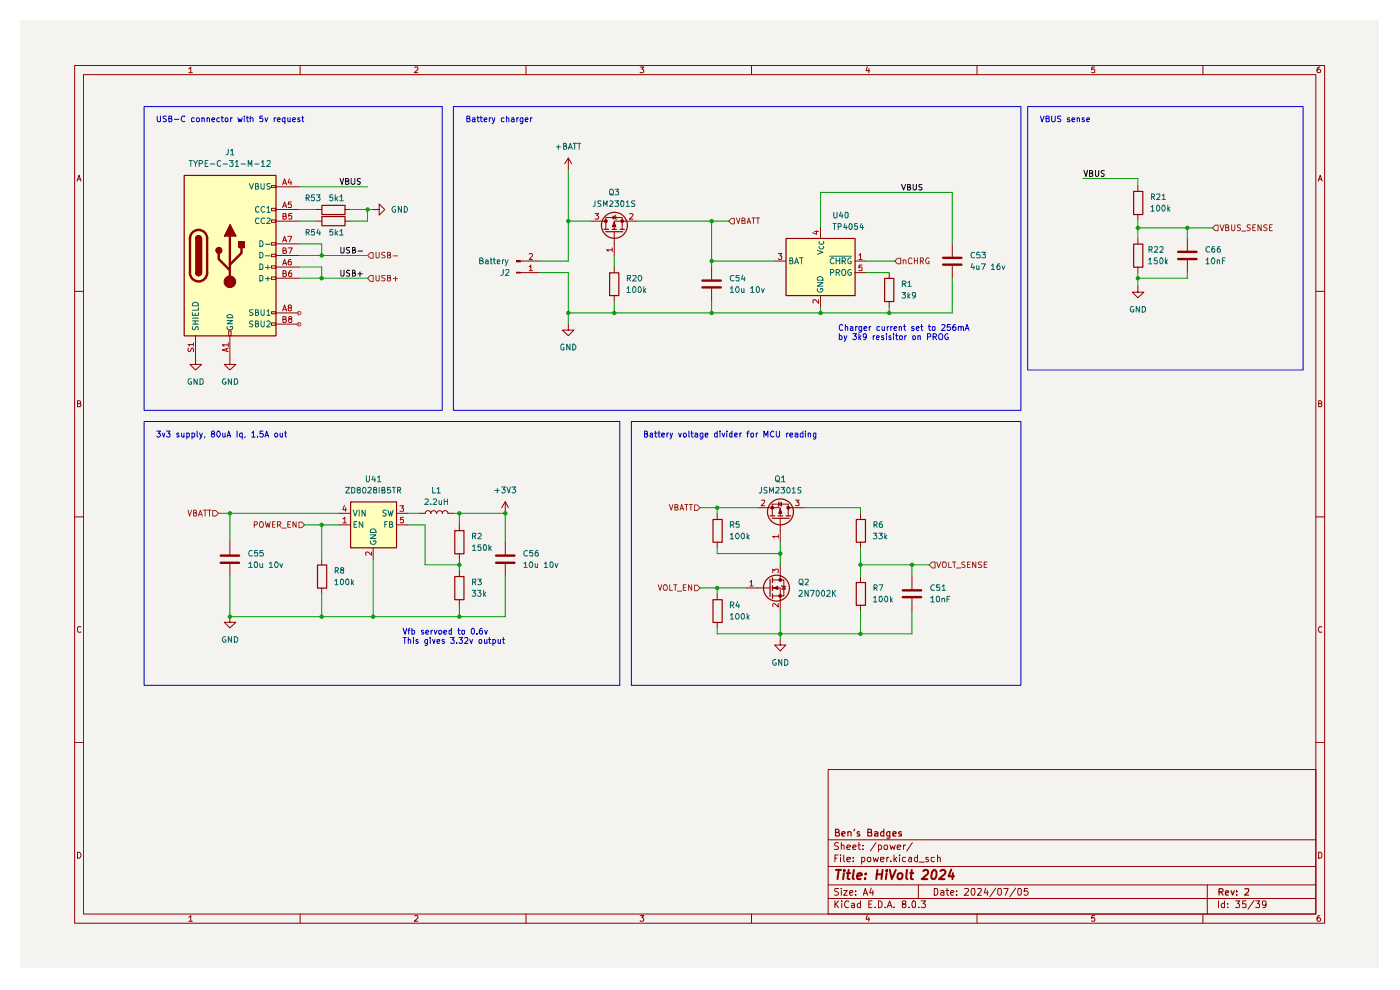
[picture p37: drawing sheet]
<svg xmlns="http://www.w3.org/2000/svg" width="297mm" height="210mm" viewBox="0 0 297 210" stroke-linecap="round" stroke-linejoin="round" font-family="sans-serif">
<path d="M4.3 4.3h288.2v201.1h-288.2z" fill="#f5f3ef"/>
<g fill="none" stroke="#910000" stroke-width=".21">
<path d="M15.8 13.9h265.2v181.9h-265.2zM17.7 15.8h261.4v178.1h-261.4zM40 14.6l.5-.4v1.2M40 15.4h.8M63.7 13.9v1.9M88 14.3l.6-.1v.5l-.7 .7h.7M111.6 13.9v1.9M135.8 14.2h.8l-.5 .4 .5 .3-.1 .4h-.7M159.4 13.9v1.9M184 14.1l-.3 .9h.8M184.3 14.6v.8M207.3 13.9v1.9"/>
<path d="M232.2 14.2h-.6v.6l.1-.2h.4l.1 .2v.5h-.6M255.2 13.9v1.9M280 14.2a.55 .55 0 0 0-.6 .5l.2 .7h.4l.2-.2v-.3l-.3-.3h-.2l-.3 .3M16.3 38.4l.5-1.2 .4 1.2M16.5 38h.6M279.7 38.4l.4-1.2 .4 1.2M279.7 38h.6M15.8 61.8h1.9M279.1 61.8h1.9M16.4 85.6h.6v-.5l-.6-.1v1.3h.5l.3-.4-.3-.3M279.7 85.6h.5l.2-.3-.2-.3h-.5v1.3h.5l.2-.1v-.4l-.2-.2M15.8 109.6h1.9"/>
<path d="M279.1 109.6h1.9M17.2 133l-.6-.1-.2 .3v.7l.2 .2 .6-.1M280.4 133l-.5-.1-.2 .5 .2 .7 .5-.1M15.8 157.5h1.9M279.1 157.5h1.9M175.7 163.2h103.4v30.7h-103.4zM175.7 178.1h103.4M177.9 178.8l-.6-.1-.3 .4 .1 .2a.56 .56 0 0 1 .6 .3 .56 .56 0 0 1 0 .6h-.7M178.5 179.4l.1-.2 .5 .2v.8M178.5 178.7v1.5M179.7 179.7l.7-.1-.1-.3-.4-.1-.2 .2v.8h.6M180.9 179.7l.7-.1-.2-.4h-.3l-.2 .2v.6l.1 .2h.5"/>
<path d="M182 179.2h.5M182.2 178.7v1.3l.1 .2h.2M183.1 179.3v.1M185.8 178.7l-1.1 1.8M186.4 179.3l.4-.1 .2 .3-.1 .7h-.5M186.4 179.2v1.5M187.5 179.5a.45 .45 0 0 1 .7-.2v.9l-.6-.1zM188.8 179.2l.3 1 .2-.7 .4 .7 .2-1M190.3 179.7l.8-.1-.1-.3-.4-.1-.3 .2 .1 .8h.6M191.7 179.2v1M192.1 179.2l-.4 .3M193.5 178.7l-1.1 1.8"/>
<path d="M16.4 180.8a.65 .65 0 0 1 .8 .6 .65 .65 0 0 1-.8 .6zM40 194.6l.5-.4v1.2M40 195.4h.8M63.7 193.9v1.9M88 194.3l.6-.1v.5l-.7 .7h.7M111.6 193.9v1.9M135.8 194.2h.8l-.5 .5 .5 .2-.1 .4h-.7M159.4 193.9v1.9M175.7 190.6h103.4M175.7 187.7h103.4M175.7 183.8h103.4M177.1 191.1v1.4"/>
<path d="M177.1 182h.4M177.3 191.8l.6 .7M177.8 181.4h-.7v1.4M177.9 188.5l-.8 .1v.4l.6 .2 .2 .4-.4 .3-.5-.1M177.9 191.1l-.8 .8M178.3 181.4v.1M178.3 181.9v.9M178.5 188.5v.1M178.5 188.9v1M178.6 191.1v.2M178.6 191.6v.9M179 188.9h.7l-.7 1h.7"/>
<path d="M179 181.4v1.1l.2 .3M179.7 182.3l.7-.1-.1-.3h-.6v.1v.7h.6M180 191.3v-.1a.7 .7 0 0 0-.9 .5 .7 .7 0 0 0 .6 .8l.3-.1M180.3 189.4l.6-.2-.1-.3-.5 .1v.7l.1 .2 .4-.1M180.7 191.7l.4-.1 .2 .2v.7M181 182.6v.2M181 181.9v.1M181.3 191.9l-.7 .3 .2 .3 .5-.1M181.5 189.7v.2M181.5 189v.1M182.5 191.7a.45 .45 0 0 0-.6 .2l.1 .5h.5M182.5 191.1v1.4"/>
<path d="M182.8 182.7l.4 .1 .3-.3-.2-.6h-.5v1.4M183.1 180.1v.1M183.1 189.9l.5-1.4 .5 1.4M183.2 189.5h.8M184 194.1l-.3 .9h.8M184.1 182l.6-.1v.8a.45 .45 0 0 1-.7-.2zM184.3 194.6v.8M184.3 191.8h.5M184.8 188.4l-.3 1h.8M185 191.1h-.7v1.4h.7M185.2 188.9v1M185.3 181.9l.2 .9 .3-.7 .3 .7 .3-.9"/>
<path d="M185.7 192.4v.1M186.4 191.1h.3l.4 .3v.8l-.4 .3h-.3zM186.8 182.3l.7-.1v-.3h-.6l-.1 .1 .1 .7h.6M187.8 192.4v.1M188.1 181.9v.9M188.2 192.5l.5-1.4 .5 1.4M188.4 192.1h.7M188.6 181.9h-.4l-.1 .2M189 182.6v.2M189.7 192.4v.1M189.7 181.4v1.4M189.8 182.2l.4 .6"/>
<path d="M190.2 181.9l-.5 .5M190.8 181.4v.1M190.8 181.9v.9M191.7 191.8l-.3-.2v-.3l.3-.2 .4 .1v.5l-.7 .2v.5a.48 .48 0 0 0 .7 0 .48 .48 0 0 0 0-.6h-.2M192.1 181.9h-.5l-.2 .6a.45 .45 0 0 0 .7 .2M192.8 181.9h.5l.1 .9M192.9 192.4v.1M193.4 182.2h-.5l-.2 .3 .2 .3 .5-.1M193.5 191.3l.4-.2 .3 .2-.1 1.1h-.6zM194.7 181.9h-.6l-.1 .2v.4l.2 .3 .5-.1M194.7 181.4v1.4M194.8 187.7v2.9"/>
<path d="M194.9 192.4v.1M195 182.9h1.1M195.4 191.1h.9l-.5 .6 .5 .1v.6h-.9M196.9 181.9h-.5v.3l.6 .3-.2 .3-.4-.1M198.2 188.5h.5a.83 .83 0 0 1 .2 .9 .83 .83 0 0 1-.7 .5zM198.2 181.9h-.5l-.2 .2v.4l.3 .3 .4-.1M198.9 182l.5-.1 .1 .9M198.9 181.4v1.4M199.6 189h.6v.9M200.2 189.2l-.6 .2v.4h.6M200.7 188.9h.6M200.9 188.5v1.2l.4 .2"/>
<path d="M201.7 189.4l.7-.2-.1-.2-.5-.1-.1 .2 .1 .7h.5M202.9 189.7v.2M202.9 189v.1M204.6 188.6l.7-.1 .2 .3-.9 1.1h.9M206.2 188.6l.5-.1a1.1 1.1 0 0 1-.2 1.4l-.3-.2-.2-.4zM207.3 193.9v1.9M207.4 188.6l.7-.1 .1 .3-.8 1.1h.8M209.1 188.4l-.3 1h.8M209.5 188.9v1M211.2 188.4l-1.2 1.8M211.8 188.6l.5-.1 .1 .2v.9l-.3 .3-.4-.3zM212.9 188.5h1l-.6 1.4"/>
<path d="M215.5 188.4l-1.3 1.8M216 188.6l.5-.1 .2 .2v.9l-.4 .3a.99 .99 0 0 1-.3-1.3zM218 188.5h-.7v.6l.1-.1 .5 .1 .2 .1-.1 .5-.2 .2h-.4l-.1-.2M232.2 194.2h-.6v.6l.1-.1h.4l.1 .1v.5h-.6M255.2 193.9v1.9M256.1 187.7v6.2M258.5 191.1v1.4M259.8 191.7l-.5-.1-.2 .3 .1 .5h.6M259.8 191.1v1.4M260.4 192.4v.1M260.4 191.7v.1M262.1 191.1h.9l-.4 .6 .4 .2-.1 .5h-.8"/>
<path d="M264.3 191.1h-.6l-.1 .7h.7v.6h-.7M266 191l-1.2 1.9M266.4 191.1h.8l-.4 .6 .4 .1v.6h-.8M268.6 191.8l-.3 .2-.4-.1v-.7l.4-.1 .3 .2v.9l-.2 .2-.5 .1M279.7 180.8h.4l.3 .3v.6l-.3 .3h-.4zM280 194.2a.55 .55 0 0 0-.6 .5l.2 .7h.4l.2-.2v-.3l-.3-.2h-.2l-.3 .2"/>
</g>
<g fill="none" stroke="#910000" stroke-width=".25">
<path d="M177.3 176.6l.6-.1 .1-.3-.2-.3h-.5v1.4h.6l.2-.4-.3-.3M178.6 176.9l.7-.2-.2-.3h-.3l-.2 .2v.6l.1 .1h.5M179.9 176.6l.2-.2 .5 .2v.7M179.9 176.4v.9M181.3 175.9l-.2 .3M182.3 176.5l-.3-.1-.2 .2 .2 .3h.3v.4h-.5M184.1 176.6h.7v-.6l-.7-.1v1.4h.8l.1-.4-.1-.2-.3-.1M185.5 176.5l.5-.1 .2 .2v.7h-.7v-.4l.7-.2M187.5 175.9v1.4h-.5l-.2-.6 .3-.3 .4 .1M188.8 176.4v1.3l-.3 .1h-.3M188.8 176.5a.45 .45 0 0 0-.7 .2l.2 .6h.5M189.4 176.9l.7-.2-.1-.2h-.6v.8h.6"/>
<path d="M191.2 176.5l-.3-.1-.3 .2 .1 .2 .5 .1v.4h-.6M258.6 189.2h.7l.2-.3-.1-.3-.8-.1v1.4M259 189.2l.5 .7M260 189.4l.6-.1-.1-.4-.4 .1-.1 .7 .1 .2h.5M261.2 188.9l.3 1 .3-1M262.3 189.8v.1M262.3 189v.2M264.1 188.6l.7-.1 .1 .6-.9 .8h.9"/>
</g>
<g fill="none" stroke="#910000" stroke-width=".42">
<path d="M177.3 184.5h1.1M177.9 184.5l-.2 2M179 185.2l-.1 1.3M179.1 184.5v.3M179.6 185.2h.8M180 184.5l-.2 1.7 .4 .3M181.1 184.5l-.2 1.7 .2 .3M181.8 185.9l1-.3v-.3a.6 .6 0 0 0-.9 .2v.9h.7M183.5 186.3v.2M183.7 185.3l.1 .1-.2 .1 .1-.2-.1 .2M186 185.5h1.1M186.1 184.5l-.2 2"/>
<path d="M187.2 184.5l-.2 2M188.1 185.2l-.2 1.3M188.2 184.5l-.2 .2h.2v-.2l-.1 .3M188.8 184.5l.4 2 .8-2M190.5 185.4l.4-.2 .4 .1 .2 .2-.1 .6a.55 .55 0 0 1-.5 .4 .55 .55 0 0 1-.5-.4zM192.4 184.5l-.2 1.7 .3 .3M193.1 185.2h.7M193.4 184.5l-.1 1.9 .4 .1M195.9 184.8l.2-.3h.5l.3 .3v.3l-.1 .3-1.3 1.1h1.2M197.8 184.8l.4-.3 .4 .3a1.55 1.55 0 0 1-.3 1.6h-.6a1.65 1.65 0 0 1 .1-1.6zM199.5 184.8l.3-.3h.5l.3 .5-.1 .4-1.3 1.1h1.2M201.8 184.4l-.6 1.5h1.2"/>
<path d="M202.1 185.2v1.3"/>
</g>
<g fill="#ffb">
<path d="M74.3 106.4h9.8v9.8h-9.8z"/>
<path d="M166.7 50.5h14.7v12.2h-14.7z"/>
<path d="M39 37.2h19.5v34h-19.5z"/>
</g>
<path d="M96.5 112.6h1.9v4.9h-1.9zM96.5 122.3h1.9v4.9h-1.9z" fill="none" stroke="#910000" stroke-width=".25"/>
<g fill="none" stroke="#910000" stroke-width=".21">
<path d="M88.9 108.9h1.3M90.2 108.9a.61 .61 0 0 1 .6-.6 .61 .61 0 0 1 .6 .6M91.4 108.9a.61 .61 0 0 1 .6-.6 .61 .61 0 0 1 .6 .6M92.7 108.9a.61 .61 0 0 1 .6-.6 .61 .61 0 0 1 .6 .6M93.8 108.9a.61 .61 0 0 1 .6-.6 .61 .61 0 0 1 .7 .6M95 108.9h1.2M97.5 111.3v1.2M97.5 117.4v1.2M107.2 106.4l-.8 1.3M107.2 106.4v2.5M107.2 106.4l.7 1.3M97.5 121.1v1.2"/>
<path d="M97.5 127.2v1.2"/>
</g>
<path d="M63.4 110.7h.6l.6 .6-.6 .6h-.6z" fill="#f5f3ef"/>
<path d="M53.9 111.3h.6v-.6h-.6v1.1M55.1 110.8l.5-.1a.86 .86 0 0 1 .1 1.1h-.5l-.2-.3zM56.3 110.7l.3 1.1 .2-.8 .3 .8 .2-1.1M57.8 111.3h.4M58.3 110.7h-.5v1.1h.5M58.8 111.3h.6l.2-.2-.1-.4h-.7v1.1M59.2 111.3l.4 .5M59.8 112h.9M61 111.3h.5M61.6 110.7h-.6v1.1h.6M62.8 110.7v1.1l-.7-1.1v1.1M63.4 110.7h.6l.6 .6-.6 .6h-.6z" fill="none" stroke="#765500" stroke-width=".21"/>
<path d="M68.2 118.6v1.2M48.8 130.8v1.2h1.2l-1.2 1.2-1.2-1.2h1.2M68.2 124.7v1.2" fill="none" stroke="#910000" stroke-width=".21"/>
<path d="M67.4 119.8h1.9v5h-1.9z" fill="none" stroke="#910000" stroke-width=".25"/>
<path d="M45.1 108.3h.6l.7 .6-.7 .6h-.6z" fill="#f5f3ef"/>
<path d="M39.9 108.2l.3 1.3 .4-1.3M41.1 108.8l.6-.1v-.3l-.2-.2h-.4v1.3l.6-.1v-.3l-.2-.3M42.1 109.5l.4-1.3 .4 1.3M42.3 109.1h.5M43.1 108.2h.8M43.5 108.2v1.3M44 108.2h.8M44.5 108.2v1.3M45.1 108.3h.6l.7 .6-.7 .6h-.6z" fill="none" stroke="#765500" stroke-width=".21"/>
<path d="M200.1 56.1h3.9M200.1 54.7h3.9M46.8 119.4h3.9M46.8 117.9h3.9M105.2 119.4h3.9M105.2 117.9h3.9" fill="none" stroke="#910000" stroke-width=".51"/>
<g fill="none" stroke="#910000" stroke-width=".21">
<path d="M188.6 57.8v1.2M202 51.7v2.7M202 56.4v2.6M188.6 63.9v1.2M48.8 115v2.7M48.8 119.6v2.7M71.9 111.3h2.4M71.9 108.9h2.4M79.2 116.2v2.4M84.1 111.3h2.4M84.1 108.9h2.4M107.2 115v2.7"/>
<path d="M107.2 119.6v2.7"/>
</g>
<path d="M187.7 59.1h1.9v4.9h-1.9zM74.4 106.5h9.7v9.7h-9.7z" fill="none" stroke="#910000" stroke-width=".25"/>
<g fill="none" stroke="#006665" stroke-width=".21">
<path d="M74.9 108.2l.5 1.3 .4-1.3M75.1 111.3h.4M75.7 110.7h-.6v1.1h.6M76.2 108.2v1.3M77 110.7v1.1l-.8-1.1v1.1M77.5 108.2v1.3l-.7-1.3v1.3M78.6 114.7v.5a.61 .61 0 0 0 .7 .3 .61 .61 0 0 0 .4-.8h-.5v.2M78.6 113.5h1.2l-1.2 .7h1.2M78.6 112.4a.66 .66 0 0 1 .8-.2 .66 .66 0 0 1 .4 .7h-1.2zM81.6 111.3h.4M82 108.3l-.5-.1-.3 .3 .2 .3 .6 .3-.3 .4-.5-.1M82.1 110.7h-.5v1.1"/>
<path d="M82.3 108.2l.3 1.3 .3-1 .2 1 .3-1.3M82.6 111.3l.6-.1v-.5h-.6v1.1h.6l.1-.3-.2-.2"/>
</g>
<path d="M72.7 110.1l.5-.4v1.2M72.7 110.9h.8M73.1 107.2l-.4 .9h.8M73.3 107.7v.8M78.8 117.1v.7l-.7-.7h-.4l-.1 .2v.3l.1 .2M84.8 107.3h.8l-.3 .5 .3 .1v.5h-.8M85.6 109.7h-.6l-.1 .6 .2-.1h.3l.2 .1v.5h-.7" fill="none" stroke="#b90000" stroke-width=".21"/>
<path d="M155.2 46.3h.6v1.2h-.6l-.6-.6z" fill="#f5f3ef"/>
<path d="M154.6 46.9l.6-.6h.6v1.2h-.6zM156.2 46.2l.4 1.2 .4-1.2M157.4 46.8h.4l.3-.2-.1-.3-.6-.1v1.2h.6l.1-.5-.3-.1M158.5 47.4l.3-1.2 .5 1.2M158.6 47.1h.6M159.5 46.2h.7M159.9 46.2v1.2M160.4 46.2h.7M160.8 46.2v1.2" fill="none" stroke="#765500" stroke-width=".21"/>
<path d="M166.8 50.6h14.6v12.1h-14.6z" fill="none" stroke="#910000" stroke-width=".25"/>
<path d="M164.3 55.4h2.4M174.1 48.1v2.4M181.4 55.4h2.3M181.4 57.8h2.3M174.1 62.7v2.4" fill="none" stroke="#910000" stroke-width=".21"/>
<g fill="none" stroke="#006665" stroke-width=".21">
<path d="M167.6 55.3h.5v-.4l-.1-.2h-.4v1.3l.5-.1 .1-.4-.2-.2M168.6 56l.4-1.3 .4 1.3M168.7 55.6h.6M169.6 54.7h.8M170 54.7v1.3M173.4 59.9h1.2l-1.2 .8h1.2M173.4 58.9a.66 .66 0 0 1 .8-.2 .66 .66 0 0 1 .4 .7h-1.2zM173.4 53.1l1.2 .4-1.2 .4M173.8 52.2a.45 .45 0 0 0 .4 .6 .45 .45 0 0 0 .5-.6M173.8 51.2l-.1 .3 .3 .3h.5l.3-.3-.1-.3M176 54.4h4.7M176.2 57.8h.5l.2-.1v-.4l-.2-.1h-.5v1.2"/>
<path d="M176.9 54.9v-.1a.54 .54 0 0 0-.6 .1 .54 .54 0 0 0-.2 .6l.4 .5 .4-.2M177.4 57.8h.5l.2-.4-.2-.2h-.5v1.2M177.4 54.7v1.3M177.4 55.3h.7M177.7 57.8l.4 .6M178.1 54.7v1.3M178.6 55.4l.7-.1 .1-.3-.2-.3h-.6v1.3M178.8 57.2a.46 .46 0 0 1 .6 .4v.4a.46 .46 0 0 1-.6 .4 .86 .86 0 0 1 0-1.2zM179 55.4l.4 .6M180.5 54.8a.61 .61 0 0 0-.7 .3 .61 .61 0 0 0 .1 .7l.4 .2 .2-.1 .1-.4h-.3M180.5 57.2h-.1a.64 .64 0 0 0-.6 .5 .64 .64 0 0 0 .5 .7l.3-.1v-.5h-.3M173.4 61.2v.5a.61 .61 0 0 0 .8 .2 .61 .61 0 0 0 .3-.7h-.4v.3"/>
</g>
<path d="M165.1 53.8h.8l-.5 .5h.4v.7h-.5l-.2-.1M172.8 49.1h.9M173.2 48.9v.8l-.8-.3M182.2 54.1l.3-.3v1.2M182.2 55h.7M182.9 56.2h-.6l-.1 .6 .2-.2 .4 .1 .1 .6h-.7M173.7 63.6v.7l-.7-.7-.5 .1 .1 .6" fill="none" stroke="#b90000" stroke-width=".21"/>
<path d="M191.3 39.1l.4 1.2 .4-1.2M192.5 39.7l.5-.1v-.5h-.5v1.2l.6-.1 .1-.3-.3-.2M193.7 39.1v.9a.35 .35 0 0 0 .4 .3 .35 .35 0 0 0 .3-.3v-.9M195.6 39.1h-.5l-.2 .3 .3 .3 .4 .2v.3h-.7" fill="none" stroke="#0f0f0f" stroke-width=".21"/>
<path d="M190.4 54.8h.7v1.2h-.7l-.6-.6z" fill="#f5f3ef"/>
<path d="M189.8 55.4l.6-.6h.7v1.2h-.7zM191.6 55.3l.2-.2 .4 .2v.7M191.6 55.1v.9M193.5 54.9l-.1-.1a.42 .42 0 0 0-.7 .2v.6l.2 .3 .3 .1 .3-.2M194 54.7v1.3M194 55.3h.7M194.7 54.7v1.3M195.2 55.4l.6-.1v-.5l-.6-.1v1.3M195.5 55.4l.4 .6M197.1 54.8a.54 .54 0 0 0-.6 .1 .54 .54 0 0 0-.2 .6l.5 .5 .3-.1v-.4h-.2" fill="none" stroke="#765500" stroke-width=".21"/>
<path d="M230 36.2l.4 1.2 .3-1.2M231.1 36.7h.5l.2-.3-.2-.2h-.5v1.2h.5l.2-.1v-.4l-.2-.2M232.4 36.2v1.1l.2 .1h.2l.3-.2v-1M234.3 36.2h-.6v.5l.5 .2 .1 .3-.3 .2-.4-.1" fill="none" stroke="#0f0f0f" stroke-width=".21"/>
<path d="M240.5 40.6h1.9v4.9h-1.9z" fill="none" stroke="#910000" stroke-width=".25"/>
<path d="M241.4 39.4v1.2M241.4 45.5v1.2M241.4 60.7v1.3h1.3l-1.3 1.2-1.2-1.2h1.2" fill="none" stroke="#910000" stroke-width=".21"/>
<path d="M257.2 48.3l.6-.5h.6v1.1h-.6z" fill="#f5f3ef"/>
<g fill="none" stroke="#765500" stroke-width=".21">
<path d="M257.8 47.8h.6v1.1h-.6l-.6-.6zM258.8 47.7l.5 1.2 .4-1.2M260 48.3l.6-.1 .1-.3-.3-.2h-.4v1.2h.5l.2-.1v-.5h-.3M261.3 47.7v1.1l.2 .1h.2l.3-.2v-1M263.1 47.8l-.4-.1-.2 .2 .1 .3 .5 .2v.4l-.2 .1h-.4M263.4 49h.9M265.3 47.8l-.5-.1-.2 .1v.4l.7 .3-.3 .4h-.4M265.8 48.3h.4M266.4 47.7h-.6v1.2h.6M267.5 47.7v1.2l-.6-1.2v1.2M268.8 47.8l-.5-.1-.2 .2v.3l.7 .3-.2 .4h-.5M269.3 48.3h.4"/>
<path d="M269.9 47.7h-.6v1.2h.6"/>
</g>
<path d="M249.9 55h3.9M249.9 53.4h3.9" fill="none" stroke="#910000" stroke-width=".51"/>
<path d="M241.4 50.5v1.2M241.4 56.6v1.2M251.9 50.5v2.7M251.9 55.1v2.7" fill="none" stroke="#910000" stroke-width=".21"/>
<path d="M240.5 51.8h1.9v4.9h-1.9z" fill="none" stroke="#910000" stroke-width=".25"/>
<path d="M147.3 124.1h.6l.6 .6-.6 .6h-.6z" fill="#f5f3ef"/>
<path d="M139.6 124l.4 1.2 .4-1.2M140.8 124.2l.5-.2a.86 .86 0 0 1 .1 1.2h-.4a.74 .74 0 0 1-.2-1zM142.1 124v1.2h.6M142.9 124h.7M143.3 124v1.2M143.7 125.4h.9M145 124.6h.4M145.5 124h-.5v1.2h.5M146.7 124v1.2l-.6-1.2v1.2M147.3 124.1h.6l.6 .6-.6 .6h-.6z" fill="none" stroke="#765500" stroke-width=".21"/>
<path d="M147.3 107.1h.6l.6 .6-.6 .6h-.6z" fill="#f5f3ef"/>
<path d="M142 107l.4 1.2 .3-1.2M143.2 107.6h.4l.3-.2-.1-.3-.6-.1v1.2h.6l.1-.5-.3-.1M144.3 108.2l.3-1.2 .4 1.2M144.4 107.9h.6M145.3 107h.7M145.6 107v1.2M146.2 107h.7M146.6 107v1.2M147.3 107.1h.6l.6 .6-.6 .6h-.6z" fill="none" stroke="#765500" stroke-width=".21"/>
<path d="M151.3 110.2h1.9v4.8h-1.9zM163.4 109.4h1M163.8 109.9h3.6M165.1 109.4h1M166.8 109.4h1" fill="none" stroke="#910000" stroke-width=".25"/>
<path d="M152.1 108.9v1.3M152.1 115v1.2M163.1 107.7h2.4v1.7M163.8 109.4v-2.5h3.4v2.5M165.5 108l.4 .9h-.7zM165.5 109.9v2.6M167.2 107.7h.8" fill="none" stroke="#910000" stroke-width=".21"/>
<path d="M165.5 108l.4 .9h-.7z" fill="#910000"/>
<path d="M163.6 107.5h.4v.4h-.4zM165.2 106.9l.6-.3v.8zM165.3 106.4l-.1 1h-.2" fill="none" stroke="#910000" stroke-width=".21"/>
<circle cx="165.6" cy="108.6" r="2.75" fill="none" stroke="#910000" stroke-width=".25"/>
<path d="M163.6 107.5h.4v.4h-.4z" fill="#910000"/>
<path d="M167 107.5h.4v.4h-.4z" fill="none" stroke="#910000" stroke-width=".21"/>
<path d="M167 107.5h.4v.4h-.4z" fill="#910000"/>
<path d="M160.7 107.7h2.4M165.5 112.5v2.5M168 107.7h2.4" fill="none" stroke="#910000" stroke-width=".21"/>
<path d="M161.5 106.2l.6-.1 .1 .3-.7 .9h.7M165.1 113.8h-1.2l.4 .3M165.1 113.5v.6M168.7 106.1h.8l-.4 .4 .4 .2v.5h-.8" fill="none" stroke="#b90000" stroke-width=".21"/>
<path d="M197.1 119.8l.7-.6h.6v1.3h-.6z" fill="#f5f3ef"/>
<g fill="none" stroke="#765500" stroke-width=".21">
<path d="M197.1 119.8l.7-.6h.6v1.3h-.6zM198.7 119.2l.4 1.2 .5-1.2M200.1 119.2h.5a.77 .77 0 0 1-.2 1.2l-.3-.1a.87 .87 0 0 1 0-1.1zM201.3 119.2v1.2h.5M202 119.2h.8M202.4 119.2v1.2M204.7 119.2l-.7 .1v.3l.7 .5-.2 .3-.5-.1M205.2 119.7h.5M205.8 119.2h-.6v1.2h.6M207 119.2v1.2l-.7-1.2v1.2M208.3 119.2h-.6l-.2 .2 .2 .3 .6 .4-.1 .2h-.7M208.8 119.7h.4"/>
<path d="M209.4 119.2h-.6v1.2h.6M202.9 120.5h.9"/>
</g>
<path d="M191.5 126.7h3.9M191.5 125.2h3.9" fill="none" stroke="#910000" stroke-width=".51"/>
<path d="M160.7 124.7h2.6M163.8 124.7h1.7v2.5M163.8 123h2.5v3.4h-2.5M164.1 124.7l.9-.3v.7zM165.5 135.6v1.2h1.2l-1.2 1.3-1.2-1.3h1.2M165.5 122.3v.7M193.5 122.3v2.7M193.5 126.9v2.6" fill="none" stroke="#910000" stroke-width=".21"/>
<path d="M163.4 122.9v3.6M163.9 122.6v1M163.9 124.3v1M163.9 125.9v1.1" fill="none" stroke="#910000" stroke-width=".25"/>
<path d="M164.1 124.7l.9-.3v.7z" fill="#910000"/>
<path d="M165.3 126.2h.4v.4h-.4zM165.8 124.2l.1 .2 .8 .1M166.3 124.4l.3 .6h-.7z" fill="none" stroke="#910000" stroke-width=".21"/>
<circle cx="164.7" cy="124.8" r="2.75" fill="none" stroke="#910000" stroke-width=".25"/>
<path d="M165.3 126.2h.4v.4h-.4z" fill="#910000"/>
<path d="M165.3 122.8h.4v.4h-.4z" fill="none" stroke="#910000" stroke-width=".21"/>
<path d="M165.3 122.8h.4v.4h-.4z" fill="#910000"/>
<path d="M67.1 44.5h1.1M73.2 44.5h1.1M79.2 44.5h1.2v-1.2l1.2 1.2-1.2 1.1v-1.1M165.5 119.8v2.5M182.5 108.9v1.3M182.5 115v1.2M152.1 125.9v1.3M152.1 132v1.2M158.2 124.7h2.5M165.5 127.2v2.3M182.5 122.3v1.2M182.5 128.4v1.1" fill="none" stroke="#910000" stroke-width=".21"/>
<path d="M159.1 123.4l.3-.3v1.2M159.1 124.3h.7M163.9 121.5v-.8l.4 .4 .2-.4h.5v.8M165.1 128v.8l-.8-.8-.4 .3 .1 .4" fill="none" stroke="#b90000" stroke-width=".21"/>
<path d="M68.3 43.6h4.9v1.9h-4.9zM181.7 110.2h1.9v4.8h-1.9zM151.3 127.2h1.9v4.8h-1.9zM181.7 123.6h1.9v4.8h-1.9z" fill="none" stroke="#910000" stroke-width=".25"/>
<g fill="none" stroke="#0f0f0f" stroke-width=".21">
<path d="M72.1 37.8l.5 1.3 .3-1.3M73.3 38.4h.5l.2-.3-.3-.3h-.4v1.3h.5l.2-.2v-.3l-.3-.2M74.5 37.8v1.1l.3 .2h.2l.3-.2v-1.1M76.5 37.9h-.6v.5l.5 .2 .1 .3-.3 .2-.4-.1M72.3 57.3v1.1l.3 .2 .4-.3v-1M72.3 52.5l.1 1.1a.36 .36 0 0 0 .6-.2v-.9M74.2 57.4l-.5-.1-.2 .3 .1 .2 .6 .3v.3l-.2 .2-.5-.1M74.2 52.5h-.5l-.2 .2 .2 .4 .5 .2v.3h-.7M74.8 57.9l.5-.1v-.4l-.5-.1v1.3h.4l.2-.4-.3-.3M74.8 53.1l.5-.1v-.5h-.5v1.2l.6-.1v-.3l-.3-.2M75.9 58.1h1M75.9 53.3h1"/>
<path d="M76.4 57.7v.9"/>
</g>
<path d="M78.6 53.6h.6v1.2h-.6l-.6-.6z" fill="#f5f3ef"/>
<path d="M78.6 53.6h.6v1.2h-.6l-.6-.6zM79.8 53.5v1.2l.6-.1v-1.1M81.7 53.6h-.7v.4l.5 .2 .2 .3-.2 .2h-.6M82.2 54.1l.6-.1v-.4l-.6-.1v1.2h.6l.1-.3-.3-.3M83.4 54.3h.9" fill="none" stroke="#765500" stroke-width=".21"/>
<path d="M78.6 58.4h.6v1.3h-.6l-.6-.7z" fill="#f5f3ef"/>
<path d="M78.6 58.4h.6v1.3h-.6l-.6-.7zM79.8 58.4v1l.2 .2 .4-.1v-1.1M81.7 58.4h-.6l-.2 .2 .2 .3 .5 .2v.4h-.7M82.2 58.9h.5l.1-.4-.6-.1v1.2l.6-.1 .1-.3-.3-.3M83.4 59.1h.9M83.9 58.7v.9" fill="none" stroke="#765500" stroke-width=".21"/>
<path d="M57.6 39.4h.9v.4h-.9zM57.6 58.8h.9v.5h-.9zM57.6 56.4h.9v.5h-.9zM57.6 53.9h.9v.5h-.9zM57.6 51.5h.9v.5h-.9zM57.6 46.7h.9v.5h-.9zM57.6 44.2h.9v.5h-.9zM48.5 70.2h.5v1h-.5zM57.6 68.5h.9v.5h-.9zM57.6 66.1h.9v.4h-.9z" fill="none" stroke="#910000" stroke-width=".21"/>
<path d="M39.1 37.2h19.4v34h-19.4zM41.5 57.9a.61 .61 0 0 0 .6 .6 .61 .61 0 0 0 .6-.6" fill="none" stroke="#910000" stroke-width=".25"/>
<path d="M40.3 57.9a1.82 1.82 0 0 0 1.8 1.8 1.82 1.82 0 0 0 1.8-1.8" fill="none" stroke="#910000" stroke-width=".51"/>
<path d="M41.5 57.8h1.2a.61 .61 0 0 1-.6 .6 .61 .61 0 0 1-.6-.6z" fill="#910000"/>
<path d="M41.5 50.6h1.3v7.3h-1.3z" fill="none" stroke="#910000" stroke-width=".25"/>
<path d="M41.5 50.5h1.3v7.3h-1.3z" fill="#910000"/>
<path d="M41.5 50.6a.61 .61 0 0 1 .6-.6 .61 .61 0 0 1 .6 .6" fill="none" stroke="#910000" stroke-width=".25"/>
<path d="M41.7 50.1a.61 .61 0 0 1 .6-.1 .61 .61 0 0 1 .4 .5h-1.2z" fill="#910000"/>
<path d="M40.3 50.6a1.82 1.82 0 0 1 1.8-1.8 1.82 1.82 0 0 1 1.8 1.8" fill="none" stroke="#910000" stroke-width=".51"/>
<circle cx="46.4" cy="53.1" r=".64" fill="none" stroke="#910000" stroke-width=".25"/>
<circle cx="46.4" cy="53.1" r=".64" fill="#910000"/>
<circle cx="48.8" cy="59.8" r="1.23" fill="none" stroke="#910000" stroke-width=".21"/>
<circle cx="48.8" cy="59.8" r="1.23" fill="#910000"/>
<path d="M40.3 50.5v7.3M43.9 50.5v7.3M46.4 53.7v1.3l2.4 2.3M48.8 50v9.8M51.2 52.5v1.2l-2.4 2.4" fill="none" stroke="#910000" stroke-width=".51"/>
<path d="M48.8 47.6l1.3 2.5h-2.5z" fill="none" stroke="#910000" stroke-width=".25"/>
<path d="M48.8 47.6l1.2 2.4h-2.4z" fill="#910000"/>
<path d="M50.7 51.3h1.2v1.2h-1.2z" fill="none" stroke="#910000" stroke-width=".25"/>
<path d="M50.6 51.2h1.2v1.3h-1.2z" fill="#910000"/>
<g fill="none" stroke="#910000" stroke-width=".21">
<path d="M58.5 39.6h4.9M120.6 33.5l-.8 1.2M120.6 33.5v2.4M120.6 33.5l.6 1.2M58.5 44.5h4.9M58.5 56.6h4.9M58.5 51.7h4.9M58.5 46.9h4.9M58.5 59h4.9M58.5 54.2h4.9M67.1 46.9h1.1M73.2 46.9h1.1"/>
<path d="M127.8 46.9h.7M128.5 48.6v-2.5h3.5v2.5M130.3 47.2l.3 .9h-.7zM130.3 49.1v2.6M132.7 46.9h-2.4v1.7M41.5 71.2v6.1h1.3l-1.3 1.2-1.2-1.2h1.2M48.8 71.2v6.1h1.2l-1.2 1.2-1.2-1.2h1.2M58.5 66.4h4.9M58.5 68.8h4.9"/>
</g>
<g fill="none" stroke="#006665" stroke-width=".21">
<path d="M52.9 38.9l.4 1.2 .5-1.2M54.2 39.5h.4l.2-.1-.1-.5h-.5v1.2l.6-.1 .1-.3-.3-.2M55.4 38.9v1l.2 .2 .5-.1v-1.1M57.3 38.9l-.7 .1v.4l.7 .4-.2 .3-.5-.1M55 43.9l-.3-.1a.65 .65 0 0 0-.5 .6 .65 .65 0 0 0 .5 .6l.3-.1M55 46.3l-.3-.1a.67 .67 0 0 0-.5 .5 .67 .67 0 0 0 .2 .7l.6-.1M55.1 56a.66 .66 0 0 1 .7 .4 .66 .66 0 0 1-.3 .8h-.4zM55.1 51.1a.64 .64 0 0 1 .7 .6 .64 .64 0 0 1-.7 .6zM55.1 58.4h.4a.66 .66 0 0 1 .3 .8 .66 .66 0 0 1-.7 .4zM55.1 53.5a.66 .66 0 0 1 .7 .4 .66 .66 0 0 1-.3 .8h-.4zM56.1 43.9l-.2-.1a.65 .65 0 0 0-.5 .6 .65 .65 0 0 0 .5 .6l.2-.1M56.1 46.3a.61 .61 0 0 0-.7 .3 .61 .61 0 0 0 .2 .8l.5-.1"/>
<path d="M56.3 56.7h.9M56.3 51.8h.9M56.3 59.1h.9M56.3 54.3h.9M56.6 44.1l.4-.3v1.2M56.6 46.3l.5-.1 .2 .4-.7 .8h.7M56.6 45h.7M56.8 56.2v1M56.8 58.7v.9M40.8 66.3v.6h1.3v-.6M40.8 68.8h1.3M40.8 68.1h1.3"/>
<path d="M40.8 67.5h1.3M40.9 69.3l-.1 .5 .2 .1h.3l.4-.6 .4 .2-.1 .4M40.9 64.3a.66 .66 0 0 1 .8-.2 .66 .66 0 0 1 .4 .8h-1.3zM41.4 66.5v.4M41.4 68.1v.7M42.1 65.2v.6h-1.3M48.2 69.3v.5l.2 .1h.7a.45 .45 0 0 0 .2-.6h-.4v.1M48.2 68h1.2l-1.2 .7h1.2M48.2 67a.66 .66 0 0 1 .7-.3 .66 .66 0 0 1 .5 .7h-1.2zM53.7 65.7h-.6l-.2 .2 .3 .4h.2l.3 .2-.1 .3h-.7M53.7 68.2l-.5-.1-.3 .2 .2 .4 .6 .3-.3 .3h-.5M54.2 66.3h.4l.2-.2-.1-.4h-.5v1.2l.6-.1 .1-.3-.3-.2"/>
<path d="M54.2 68.7h.5l.1-.5-.2-.1h-.4v1.2h.6l.1-.4-.3-.2M55.4 65.7v.9l.2 .3 .5-.1v-1.1M55.4 68.1v1l.2 .2 .5-.1v-1.1M56.6 66l.4-.3v1.2M56.6 68.2l.5-.1 .2 .4-.7 .8h.7M56.6 66.9h.7"/>
</g>
<g fill="none" stroke="#b90000" stroke-width=".21">
<path d="M59.9 39.2l.5-1.3 .4 1.3M60.1 38.9h.6M61.4 37.9l-.3 .9h.8M61.7 38.4v.8M59.9 44l.5-1.2 .4 1.2M59.9 56.2l.5-1.2 .4 1.2M59.9 51.3l.5-1.2 .4 1.2M60 45.9l.6-.1v-.5h-.6v1.2l.7-.1 .1-.3-.3-.2M60 58l.6-.1v-.4l-.6-.1v1.3h.5l.3-.4-.3-.3M60 53.2l.6-.1v-.4l-.6-.1v1.2h.6l.2-.5-.3-.1M60.1 43.7h.6M60.1 55.9h.6"/>
<path d="M60.1 51h.6M61 50.1h.9l-.5 1.2M61.1 52.6h.9l-.5 1.2M61.7 55l-.4 .1-.2 .9 .3 .2 .4-.1v-.6h-.4l-.3 .2M61.8 42.8h-.6l-.1 .6 .2-.1h.3l.2 .1v.5h-.7M61.8 57.4h-.2a.93 .93 0 0 0-.3 1.2l.4 .1 .2-.2v-.5l-.6-.1-.1 .2M61.9 45.3h-.6l-.1 .6 .2-.2h.3l.2 .2v.5h-.7M40 73.8v.7h.4l.2-.5 .3-.2 .2 .2v.6M41.1 73.1h-1.2l.3 .3M41.1 72.7v.7M48.1 73.9v.6M48.4 73.8l-1.2 .5 1.2 .3"/>
<path d="M48.4 73.2h-1.2l.3 .1v.2M48.4 72.7v.8M59.9 66l.5-1.3 .4 1.3M60 67.7h.6v-.5l-.6-.1v1.3h.5l.3-.4-.3-.3M60.1 65.6h.6M61.4 65.3l-.3-.4 .3-.2h.2l.2 .4-.2 .2h-.4l-.1 .1 .1 .5 .2 .1 .4-.2v-.4l-.2-.1M61.5 67.7h-.2l-.1-.3 .1-.2 .4-.1 .2 .5-.6 .1-.1 .2 .1 .4 .2 .1 .4-.2v-.4l-.2-.1"/>
</g>
<path d="M68.3 45.9h4.9v2h-4.9zM128.1 48.6h1M128.5 49.2h3.6M129.8 48.6h1M131.5 48.6h1" fill="none" stroke="#910000" stroke-width=".25"/>
<path d="M130.3 47.2l.3 .9h-.7z" fill="#910000"/>
<path d="M130 45.8l.6 .3-.6 .4zM130.5 45.6l.1 .2 .1 .9M131.8 46.7h.4v.4h-.4z" fill="none" stroke="#910000" stroke-width=".21"/>
<circle cx="130.3" cy="47.8" r="2.75" fill="none" stroke="#910000" stroke-width=".25"/>
<path d="M131.8 46.7h.4v.4h-.4z" fill="#910000"/>
<path d="M128.3 46.7h.4v.4h-.4z" fill="none" stroke="#910000" stroke-width=".21"/>
<path d="M128.3 46.7h.4v.4h-.4z" fill="#910000"/>
<path d="M109.6 55.3h.8v.2h-.8zM110.4 55.4h.4M110.4 57.8h.4M125.4 46.9h2.4M130.3 51.7v2.5M130.3 56.6v1.2M132.7 46.9h2.4M130.3 62.7v1.2" fill="none" stroke="#910000" stroke-width=".21"/>
<path d="M126.2 45.3h.8l-.4 .4 .4 .3-.1 .4h-.7M129.9 53h-1.2l.3 .3M129.9 52.6v.7M133.6 45.4l.5-.1 .2 .3-.8 .9h.8" fill="none" stroke="#b90000" stroke-width=".21"/>
<path d="M129.3 57.9h2v4.8h-2z" fill="none" stroke="#910000" stroke-width=".25"/>
<path d="M109.6 55.3h.8v.2h-.8z" fill="#910000"/>
<path d="M109.6 57.7h.8v.2h-.8z" fill="none" stroke="#910000" stroke-width=".21"/>
<path d="M109.6 57.7h.8v.2h-.8z" fill="#910000"/>
<path d="M110.8 57.8h3.7M110.8 55.4h3.7M151 56.6v2.7M120.6 68.8v1.2h1.2l-1.2 1.2-1.3-1.2h1.3M151 61.2v2.7" fill="none" stroke="#910000" stroke-width=".21"/>
<path d="M112.3 56.6l.3-.4v1.2M112.3 53.9l.1-.1h.4l.1 .1v.4l-.6 .7h.6M112.3 57.4h.6" fill="none" stroke="#b90000" stroke-width=".21"/>
<path d="M149 59.5h3.9M149 61h3.9" fill="none" stroke="#910000" stroke-width=".51"/>
<g fill="none" stroke="#090" stroke-width=".21">
<path d="M63.4 39.6h14.6M120.6 35.9v19.5h-6.1M229.7 37.8h11.7v1.6M63.4 51.7h4.8v2.5M63.4 56.6h4.8v2.4M63.4 59h14.6M63.4 46.9h3.7M63.4 44.5h3.7M63.4 54.2h14.6M74.3 44.5h4.9M78 44.5v2.4h-3.7M114.5 57.8h6.1v11"/>
<path d="M120.6 46.9h4.8M130.3 54.2v2.4M135.1 46.9h19.5M151 55.4h13.3M151 46.9v9.7M174.1 48.1v-7.3h27.9v10.9M183.7 57.8h4.9M183.7 55.4h6.1M202 59v7.4h-81.4M241.4 46.7v3.8M241.4 57.8v2.9M241.4 48.3h15.8"/>
<path d="M251.9 57.8v1.2h-10.5M251.9 48.3v2.2M130.3 63.9v2.5M151 63.9v2.5M174.1 65.1v1.3M188.6 65.1v1.3M46.4 108.9h25.5M48.8 108.9v6.1M64.6 111.3h7.3M68.2 111.3v7.3M79.2 118.6v12.2M86.5 108.9h2.4"/>
<path d="M86.5 111.3h3.7v8.5h7.3M96.2 108.9h11v6.1M97.5 108.9v2.4M97.5 118.6v2.5M148.5 107.7h12.2M152.1 107.7v1.2M152.1 116.2v1.2h13.4M165.5 115v4.8M170.4 107.7h12.1v1.2M182.5 119.8h14.6M182.5 116.2v6.1M193.5 119.8v2.5"/>
<path d="M48.8 122.3v8.5h58.4v-8.5M68.2 125.9v4.9M97.5 128.4v2.4M148.5 124.7h9.7M152.1 124.7v1.2M165.5 129.5v6.1M182.5 129.5v5M193.5 129.5v5h-41.4v-1.3"/>
</g>
<g fill="none" stroke="#0000ca" stroke-width=".21">
<path d="M30.6 22.6h63.2v64.4h-63.2zM33.4 24.6v1l.2 .2 .4-.1v-1.1M35.3 24.6h-.6l-.1 .5a.57 .57 0 0 1 .6 .6h-.6M35.8 25.1h.5l.1-.4-.6-.1v1.2l.6-.1 .1-.3-.3-.3M37 25.3h.9M39.2 24.7l-.5-.1a.61 .61 0 0 0-.2 .8 .61 .61 0 0 0 .7 .3M41.2 25.1l-.4-.1-.2 .1v.6h.6M41.7 25.1l.4-.1 .2 .2v.5h-.6zM42.8 25.1l.2-.1 .4 .1v.7M42.8 25v.8M43.9 25.1l.2-.1 .4 .1v.7M43.9 25v.8"/>
<path d="M45 25.4l.6-.1-.2-.3-.4 .1v.6l.1 .1 .4-.1M46.6 25.1l-.4-.1-.2 .2 .1 .5h.5M46.9 25h.5M47.1 24.6v1.1l.3 .1M47.8 25.1l.4-.1 .1 .1v.6h-.5zM48.9 25v.8M49.3 25l-.4 .2M50.5 25l.2 .8 .2-.6 .2 .6 .3-.8M51.8 24.6v.1M51.8 25v.8M52.2 25h.5M52.4 24.6v1.1l.3 .1"/>
<path d="M53.1 25.1l.2-.1 .4 .1v.7M53.1 24.6v1.2M55.7 24.6h-.6v.5h.4l.3 .2-.1 .4h-.6M56.2 25l.3 .8 .3-.8M58.2 25v.8M58.5 25l-.3 .2M58.8 25.4l.6-.1-.1-.3-.5 .1v.6l.2 .1 .4-.1M60.5 25.1l-.4-.1-.2 .2v.5h.6M60.5 25v1.2M61 25v.7l.2 .1 .4-.1M61.6 25v.8M62.1 25.4l.6-.1v-.2l-.5-.1-.1 .1v.6l.1 .1 .5-.1"/>
<path d="M63.6 25.1h-.4v.2l.3 .1 .2 .3-.2 .1-.3-.1M64 25h.4M64.2 24.6v1.1l.2 .1M96.2 22.6h120.4v64.4h-120.4zM99.1 25.1h.5l.1-.4-.6-.1v1.2l.6-.1v-.3l-.2-.3M100.2 25.1h.6v.7M100.8 25.3h-.5l-.1 .3 .1 .2 .5-.1M101.2 25h.5M101.3 24.6v1.1l.4 .1M101.9 25h.5M102 24.6v1.1l.4 .1M102.7 25.4l.6-.1-.2-.3-.4 .1v.6l.2 .1 .3-.1"/>
<path d="M103.8 25v.8M104.1 25l-.3 .2M104.4 25l.3 .8M105 25l-.3 .8-.3 .4M106.9 25.1h-.5l-.1 .5a.36 .36 0 0 0 .6 .1M107.4 25.1l.2-.1 .4 .1v.7M107.4 24.6v1.2M108.5 25.1l.4-.1 .2 .1v.7M109.1 25.3h-.5l-.1 .3 .1 .2 .5-.1M109.6 25v.8M110 25l-.4 .2M110.9 25v1l-.2 .2h-.3"/>
<path d="M110.9 25.1l-.3-.1-.3 .2 .1 .5h.5M111.4 25.4l.6-.1-.2-.3-.4 .1v.6l.2 .1 .3-.1M112.5 25v.8M112.9 25l-.4 .2M218 22.6h58.4v55.9h-58.4zM220.7 24.6l.4 1.2 .4-1.2M221.9 25.1h.5l.2-.3-.2-.2h-.5v1.2h.5l.2-.1v-.4l-.3-.2M223.1 24.6v1l.3 .2h.2l.3-.2v-1M225 24.6l-.6 .1v.4l.6 .4-.2 .3-.4-.1M226.9 25.1l-.3-.1-.2 .2 .4 .2 .2 .3-.2 .1-.4-.1M227.4 25.4l.6-.1-.2-.3-.4 .1v.6l.2 .1 .3-.1M228.5 25.1l.2-.1 .3 .1v.7"/>
<path d="M228.5 25v.8M230 25.1l-.3-.1-.2 .1 .2 .3 .3 .1v.2h-.5M230.5 25.4l.6-.1-.1-.3-.5 .1v.6l.2 .1 .4-.1M178.1 71.3a.36 .36 0 0 1 .5 .2v.5h-.5M178.1 70.8v1.3M178.7 69l-.1-.2-.5 .2v.9a.36 .36 0 0 0 .6 .1v-.1M179.1 71.2l.2 .9M179.3 69.3h.4l.1 .1v.7M179.3 68.8v1.3M179.7 71.2l-.5 1.1-.1 .1M180.4 69.3h.4l.1 .1v.7M180.9 69.5l-.6 .3 .2 .3 .4-.1"/>
<path d="M180.9 70.8h.8l-.4 .5 .3 .1 .1 .4-.3 .3h-.3l-.2-.2M181.5 69.3v.8M181.9 69.3h-.4v.2M182.2 70.8v1.3M182.3 71.5l.3 .6M182.6 71.2l-.4 .5M182.8 69.3v1l-.2 .1h-.4M182.8 69.3h-.6v.6l.3 .2 .3-.1M183.3 69.7l.6-.2-.2-.2h-.4v.7h.5M183.8 71.3l-.1 .2h-.6v-.5l.2-.2 .4 .2a.85 .85 0 0 1-.2 1.1h-.3M184.4 69.3v.8M184.7 69.3h-.3v.2"/>
<path d="M185.3 71.2v.9M185.6 71.2l-.3 .3M185.9 71.6l.6-.1-.1-.3-.5 .2v.5l.2 .2 .3-.1M186.6 69.3a.36 .36 0 0 0-.6 .2l.1 .5h.5M187.1 69.3l.1 .7 .3 .1 .1-.2M187.5 71.3h-.5v.2l.4 .1 .1 .3-.1 .2-.4-.1M187.6 69.3v.8M188 70.8v.2M188 71.2v.9M188.2 69.3v.8M188.6 69.3l-.4 .2M189 71.3l-.3-.1-.1 .3 .5 .4-.2 .2-.3-.1"/>
<path d="M189 69.3v.8M189.3 69.3h-.3v.2M189.6 70.8v.2M189.6 71.2v.9M189.7 69.7l.5-.2-.1-.2-.4 .1v.5l.1 .2 .4-.1M190 71.2h.5M190.2 70.8v1.1l.3 .2M190.8 69.3h.3l.2 .1v.7M190.8 69.3v.8M190.8 71.3h.6l-.1 .7-.3 .1-.2-.2zM191.7 69.3h.4M191.9 68.8v1.1l.2 .2"/>
<path d="M191.9 71.2v.9M192.3 71.2l-.4 .3M193.6 71.3h.5v.7l-.3 .1-.2-.2zM193.9 69.3h-.3l-.2 .1 .1 .2 .4 .1v.3h-.5M194.4 69.7l.6-.2-.2-.2-.4 .1v.5l.2 .2 .3-.1M194.7 71.3h.5v.8M194.7 71.2v.9M195.3 69.3h.5M195.5 68.8v1.1l.3 .2M196.8 71.5h.5l.1-.2v-.3l-.1-.2h-.5v1.3M196.9 69.3h.5M197.1 68.8v1.1l.3 .2"/>
<path d="M197.8 69.3h.6v.6l-.2 .2-.4-.2zM198 71.5h.5l.2-.5-.2-.2h-.5v1.3M198.3 71.5l.4 .6M199.2 71l.3-.2 .4 .2 .1 .6-.4 .5-.4-.2zM199.8 69l.4-.2 .3 .4-.8 .9h.8M201.1 70.9l-.1-.1a.64 .64 0 0 0-.6 .6 .64 .64 0 0 0 .5 .7l.3-.2v-.4h-.3M201.6 68.8h-.6l-.1 .6 .6-.1 .2 .2v.4l-.3 .2h-.3l-.2-.2M202.7 68.8h-.3a.93 .93 0 0 0-.2 1.2l.4 .1 .2-.2v-.5l-.6-.1-.1 .2M203.3 69.3h.4l.2 .1v.7M203.3 69.3v.8M203.9 69.4l.1-.1 .4 .1v.7M204.7 70.1l.4-1.3 .5 1.3"/>
<path d="M204.9 69.7h.6M30.6 89.4h100.9v56h-100.9zM33.3 91.4h.7l-.4 .5 .4 .1v.5l-.2 .2h-.4l-.1-.2M34.5 91.9l.2 .8 .3-.8M35.3 91.4h.8l-.4 .5 .4 .1v.5l-.2 .2-.6-.2M37.9 91.9h-.4v.3l.3 .1 .2 .2-.2 .2-.3-.1M38.5 91.9v.6l.2 .2 .3-.2M39 91.9v.8M39.6 91.9h.4l.2 .2-.1 .5h-.5M39.6 91.9v1.2M40.7 91.9h.4l.2 .2-.1 .5h-.5M40.7 91.9v1.2"/>
<path d="M41.8 91.4v1.1l.2 .2M42.3 91.9l.4 .8M42.9 91.9l-.2 .8-.4 .4M43.4 92.6v.3M45 92l-.1-.4 .4-.2 .3 .4-.3 .2-.4 .1v.4l.1 .2h.3l.3-.2v-.3l-.3-.2M46.1 91.5l.2-.1a.68 .68 0 0 1 .4 .7 .68 .68 0 0 1-.4 .6 .81 .81 0 0 1-.2-1.2zM47.2 91.9v.7l.4 .1 .2-.2M47.8 91.9v.8M48.2 92.7l.3-1.3 .4 1.3M48.3 92.4h.6M50.3 91.4v1.3M51.4 91.9h-.3l-.3 .2 .1 .5h.5"/>
<path d="M51.4 91.9v1.2M52 92.6l-.1 .3M53.4 91.9l.4-.5v1.3M53.4 92.7h.7M54.6 92.5v.2M55.8 91.4h-.6l-.1 .6h.7l.1 .5-.3 .2h-.3l-.2-.2M56.2 92.7l.4-1.3 .4 1.3M56.3 92.4h.6M58.3 92.1l.4-.2 .2 .2v.4l-.4 .2-.2-.2zM59.4 91.9v.6l.2 .2 .3-.2M59.9 91.9v.8M60.4 91.9h.4"/>
<path d="M60.5 91.4v1.1l.3 .2M133.9 89.4h82.7v56h-82.7zM136.7 92h.5l.1-.4-.1-.2h-.5v1.3l.6-.1 .1-.3-.2-.3M137.9 91.9h.5v.8M138.4 92.2l-.5 .1v.3h.5M138.9 91.9h.5M139 91.4v1.1l.4 .2M139.5 91.9h.5M139.8 91.4v1.2l.2 .1M140.4 92.3l.6-.1-.2-.3-.4 .1v.5l.1 .2 .4-.1M141.5 91.9v.8M141.8 91.9l-.3 .2"/>
<path d="M142.2 91.9l.2 .8M142.7 91.9l-.5 1.2M143.9 91.9l.4 .8 .2-.8M145 91.9h.4l.2 .2v.4l-.2 .2-.4-.2zM146.1 91.4v1.2l.2 .1M146.6 91.9h.5M146.7 91.4v1.1l.4 .2M147.4 91.9h.4l.2 .1v.7M148 92.2l-.6 .1v.3h.6M149.1 91.9v1l-.3 .2h-.3M149.1 91.9h-.3l-.3 .1v.5l.3 .2 .3-.1M149.6 92.3l.6-.1-.2-.3h-.4v.7h.5"/>
<path d="M152.1 91.9h-.3l-.2 .2v.5h.5M152.1 91.4v1.3M152.7 91.4v.2M152.7 91.9v.8M153.2 91.9l.3 .8 .3-.8M154.2 91.4v.2M154.2 91.9v.8M155.3 91.9h-.4l-.1 .1v.5l.1 .2 .4-.1M155.3 91.4v1.3M155.9 92.3l.5-.1v-.3h-.5v.7h.5M157 91.9v.8M157.3 91.9l-.3 .2"/>
<path d="M158.4 91.9h.5M158.9 91.4l-.3 .2v1.1M159.3 91.9h.4l.2 .1v.5l-.2 .2-.4-.2zM160.4 91.9v.8M160.8 91.9l-.4 .2M162.1 92.7v-1.3l.4 1 .4-1v1.3M164.2 91.6l-.3-.2a.6 .6 0 0 0-.5 .7 .6 .6 0 0 0 .7 .5l.1-.1M164.7 91.4v1.1l.2 .2 .5-.2v-1.1M166.9 91.9v.8M167.2 91.9l-.3 .2M167.6 92.3l.5-.1v-.3h-.4l-.1 .1v.5l.1 .2 .4-.1M168.7 91.9h.4l.2 .1v.7"/>
<path d="M169.3 92.2l-.6 .1v.3h.6M170.4 91.9h-.5l-.1 .1v.5l.1 .2 .5-.1M170.4 91.4v1.3M170.9 91.4v.2M170.9 91.9v.8M171.5 92l.1-.1h.4v.8M171.5 91.9v.8M173.1 91.9v1.1l-.2 .1h-.3M173.1 91.9h-.4l-.1 .1v.5l.1 .2 .4-.1M85.5 133.3l.4 1.2 .4-1.2M85.5 135.2h.7M85.9 135.2v1.3"/>
<path d="M86.5 133.7h.5M86.6 135.8l.2-.2 .3 .2v.7M86.6 135.2v1.3M87 133.3l-.3 .1v1.1M87.4 133.8a.36 .36 0 0 1 .6 .1l-.1 .6h-.5M87.4 133.3v1.2M87.7 135.2v.2M87.7 135.6v.9M88.6 135.7l-.2-.1-.2 .3 .5 .4-.1 .2-.4-.1M89.8 133.8h-.4v.2l.3 .1 .2 .3-.2 .1h-.3M90.3 134.1l.6-.1-.1-.3-.5 .2v.5l.2 .1h.3M90.7 135.6v1.1l-.2 .2-.3-.1"/>
<path d="M90.7 135.7l-.4-.1-.2 .3v.3l.2 .3 .4-.1M91.3 135.2v.2M91.3 135.6v.9M91.4 133.7v.8M91.8 133.7l-.4 .2M91.8 135.6l.2 .9 .3-.9M92.1 133.7l.3 .8 .3-.8M92.7 136.1l.6-.1-.2-.4-.4 .2v.5l.2 .2 .3-.1M93.1 133.8l.4-.1 .2 .2v.4l-.2 .2-.4-.2zM94.2 134.1l.5-.1-.1-.3-.4 .2v.5l.1 .1h.4M94.2 135.7h-.4v.3l.4 .1 .1 .2-.1 .2-.4-.1M95.6 135.2h.8l-.5 .5 .5 .1v.5l-.2 .2h-.4l-.2-.2"/>
<path d="M95.8 133.8h-.5v.6l.1 .1h.4M95.8 133.3v1.2M96.9 136.3v.2M97.1 133.7h.5M97.3 133.3v1.1l.3 .1M97.4 135.2h.7l-.4 .5 .3 .1 .1 .4-.2 .3h-.4l-.1-.2M98 133.8h.6v.6l-.2 .1-.4-.1zM98.6 135.4l.1-.2h.4l.1 .2v.4l-.6 .7h.6M99.7 135.6l.3 .9 .2-.9M100.2 133.3a.68 .68 0 0 1 .5 .6 .68 .68 0 0 1-.5 .6l-.2-.2v-.8zM101.2 134.4v.1M101.7 135.7l.3-.1 .2 .2v.5l-.2 .2-.4-.3z"/>
<path d="M102.3 133.3l-.4 .1-.2 .9 .2 .2 .5-.1-.1-.6h-.4l-.2 .2M102.8 133.7l.3 .8 .3-.8M102.8 135.6v.8l.3 .1 .2-.2M103.3 135.6v.9M103.6 135.6h.5M103.8 135.2v1.1l.3 .2M104.6 135.7l.3-.1 .3 .3v.3l-.3 .3-.3-.1M104.6 135.6v1.3M105.7 135.6v.8l.3 .1 .2-.2M106.2 135.6v.9M106.6 135.6h.4M106.8 135.2v1.2l.2 .1"/>
</g>
<g fill="#090">
<circle cx="68.2" cy="130.8" r=".47"/>
<circle cx="48.8" cy="130.8" r=".47"/>
<circle cx="48.8" cy="108.9" r=".47"/>
<circle cx="68.2" cy="111.3" r=".47"/>
<circle cx="97.5" cy="119.8" r=".47"/>
<circle cx="97.5" cy="130.8" r=".47"/>
<circle cx="97.5" cy="108.9" r=".47"/>
<circle cx="107.2" cy="108.9" r=".47"/>
<circle cx="79.2" cy="130.8" r=".47"/>
<circle cx="188.6" cy="66.4" r=".47"/>
<circle cx="241.4" cy="48.3" r=".47"/>
<circle cx="241.4" cy="59" r=".47"/>
<circle cx="174.1" cy="66.4" r=".47"/>
<circle cx="251.9" cy="48.3" r=".47"/>
<circle cx="130.3" cy="66.4" r=".47"/>
<circle cx="151" cy="66.4" r=".47"/>
<circle cx="151" cy="46.9" r=".47"/>
<circle cx="151" cy="55.4" r=".47"/>
<circle cx="120.6" cy="66.4" r=".47"/>
<circle cx="120.6" cy="46.9" r=".47"/>
<circle cx="182.5" cy="134.5" r=".47"/>
<circle cx="165.5" cy="134.5" r=".47"/>
<circle cx="152.1" cy="124.7" r=".47"/>
<circle cx="152.1" cy="107.7" r=".47"/>
<circle cx="78" cy="44.5" r=".47"/>
<circle cx="68.2" cy="54.2" r=".47"/>
<circle cx="68.2" cy="59" r=".47"/>
<circle cx="193.5" cy="119.8" r=".47"/>
<circle cx="182.5" cy="119.8" r=".47"/>
<circle cx="165.5" cy="117.4" r=".47"/>
</g>
<g fill="none" stroke="#006665" stroke-width=".21">
<path d="M40.1 34h.7M40.5 34v1.3M41.1 34l.4 .7 .4-.7M41.5 34.7v.6M42.3 34.7h.5l.2-.4-.2-.3h-.5v1.3M43.5 34.6h.4M44.1 34h-.6v1.3h.6M44.6 34.8h1M46.8 34.2l-.2-.2a.65 .65 0 0 0-.6 .7 .65 .65 0 0 0 .6 .6l.2-.2M47.3 34.8h1M48.4 31.7v.8l-.1 .3-.4 .1M48.7 34h.7l-.4 .5 .4 .1v.5l-.1 .2h-.4l-.2-.2"/>
<path d="M48.9 32l.4-.3v1.2M48.9 32.9h.7M50 34.4l.3-.4v1.3M50 35.3h.6M51.1 34.8h1M52.7 35.3v-1.3l.4 1 .3-1v1.3M54 34.8h1M55.5 34.4h.1l.2-.4v1.3M55.5 35.3h.7M56.6 34.2l.2-.2h.4l.1 .2v.3l-.7 .8h.7M118 31.2h1M118.5 30.7v1"/>
<path d="M119.6 31l.5-.1v-.3l-.1-.2h-.4v1.3l.5-.1 .1-.4-.2-.2M120.6 31.7l.4-1.3 .4 1.3M120.7 31.3h.5M121.6 30.4h.7M121.9 30.4v1.3M122.5 30.4h.7M122.9 30.4v1.3M64.9 42l.6-.1 .1-.3-.2-.3h-.5v1.3M64.9 49.3h.5l.2-.4-.2-.2h-.5v1.2M65.2 42l.4 .6M65.2 49.3l.4 .6M66.7 41.3h-.6l-.1 .6h.7v.5l-.2 .2h-.3l-.2-.2"/>
<path d="M66.7 48.7h-.6l-.1 .6 .2-.2h.3l.2 .2v.5h-.7M67.1 41.3h.8l-.4 .5 .3 .1v.6l-.5 .1-.2-.2M67.5 48.6l-.3 .8h.8M67.8 49v.9M70.6 41.3h-.6l-.1 .6h.7v.5l-.2 .2h-.3l-.2-.2M70.6 48.7h-.6l-.1 .6 .2-.2h.3l.2 .2v.5h-.7M71.1 41.3v1.3M71.1 48.7v1.2M71.3 42.1l.3 .5M71.3 49.4l.3 .5M71.6 41.7l-.5 .6M71.6 49l-.5 .5"/>
<path d="M72.1 41.7l.4-.4v1.3M72.1 49l.4-.3v1.2M72.1 42.6h.7M72.1 49.9h.7M83.9 43.9l-.2-.1a.64 .64 0 0 0-.6 .6 .64 .64 0 0 0 .6 .6h.2v-.5h-.2M85.2 43.8v1.2l-.7-1.2v1.2M85.8 43.8a.64 .64 0 0 1 .6 .6 .64 .64 0 0 1-.6 .6zM101.8 55.3h.6v-.5l-.6-.1v1.3h.5l.2-.5-.3-.2M103 55.2l.4-.1 .1 .2v.7M103.5 55.5h-.4l-.1 .1 .1 .4 .4-.1M104 55.1h.4M104.1 54.7v1.2l.3 .1"/>
<path d="M104.6 55.1h.5M104.8 54.7v1.1l.3 .2M105.5 55.5h.5v-.3h-.5v.7h.5M106.6 55.1v.9M106.8 57.2l-.1 1.1-.4 .1M106.9 55.1l-.3 .3M107.2 55.1l.2 .9M107.3 57.3l.1-.1h.4l.2 .1v.4l-.8 .7h.8M107.8 55.1l-.6 1.3M126.2 42.6v1l-.4 .2M127.5 42.7h-.7v.3l.7 .4-.2 .4h-.5M128 43.8v-1.2l.4 .8 .4-.8v1.2"/>
<path d="M129.4 42.7l.4-.1 .2 .3-.7 .9h.7M129.5 41.1l.6 .4M130.5 42.6h.7l-.4 .4 .4 .3v.4h-.7M130.5 40.1h.7l-.4 .5 .4 .1v.5h-.7M131.7 42.7l.4-.1 .2 .2v.7l-.1 .3-.5-.1zM132.8 42.9l.4-.3v1.2M132.8 43.8h.7M133.1 59l.7-.1v-.4l-.7-.1v1.2M133.4 59l.4 .6M134.3 58.5l.6-.1 .1 .4-.8 .8h.8M134.7 42.7h-.7l-.1 .2 .3 .3h.3l.2 .3-.2 .3h-.6M135.6 58.4a.61 .61 0 0 1 .5 .5 .61 .61 0 0 1-.4 .7l-.3-.5z"/>
<path d="M155.7 58.5l-.5-.1-.3 .3 .1 .7 .4 .2 .3-.1M156.8 58.4h-.6l-.1 .5h.7v.6h-.7M157.6 58.3l-.3 .9h.8M157.9 58.8v.8M176.7 47.4h.7M176.9 45v1a.42 .42 0 0 0 .6 .1v-1.1M177 47.4v1.3M177.8 48.1l.6-.1v-.5l-.6-.1v1.3M178.4 45l-.3 .8h.7M178.6 45.4v.8M179.2 47.4l-.2 .9h.7M179.3 45.1l.4-.1 .2 .2v.8l-.2 .2-.4-.1z"/>
<path d="M179.5 47.8v.9M180.3 47.5l.2-.1 .3 .3v.7l-.3 .3a.71 .71 0 0 1-.2-1.2zM181.9 47.4h-.5l-.1 .6 .6-.1v.7l-.5 .1-.1-.2M182.7 47.4l-.2 .9h.7M183 47.8v.9M192.6 59.9l.4-.3v1.2M206.2 55.9l-.2 .8h.8M206.6 56.4v.8M206.8 53.6l-.3-.1a.67 .67 0 0 0-.5 .5 .67 .67 0 0 0 .2 .7l.6-.1M207.2 56.4l.1 .8 .4-.1M207.7 56.4v.8M207.9 53.5h-.6l-.1 .6 .6-.1 .1 .2v.3l-.1 .2-.6-.1"/>
<path d="M208.2 56h.8l-.5 1.2M208.3 53.5h.7l-.4 .5 .4 .1v.5h-.7M210.3 56.3l.4-.3v1.2M210.3 57.2h.7M212.1 56l-.4 .1-.2 .4 .1 .7h.5a.43 .43 0 0 0 0-.6 .43 .43 0 0 0-.5-.1l-.1 .1M212.6 56.4l.3 .8 .3-.8M243.7 55.1l.3-.4v1.3M243.7 56h.6M243.8 52.9h.5v-.6h-.5v1.2M244 52.9l.4 .6M244.2 43.9l.3-.4v1.3M244.2 44.8h.7"/>
<path d="M244.3 41.7h.6v-.4l-.1-.2h-.5v1.2M244.5 41.7l.4 .6M244.9 52.4l.6-.1 .1 .4-.7 .8h.7M245.4 41.2h.6v.5l-.6 .6h.6M245.5 54.7h-.6v.6h.6v.6l-.5 .1-.1-.2M245.6 43.5a.68 .68 0 0 1 .5 .7 .68 .68 0 0 1-.5 .6l-.2-.3v-.7zM246 52.4h.7v.4l-.7 .7h.7M246.3 54.7a.68 .68 0 0 1 .4 .6 .68 .68 0 0 1-.4 .7l-.3-.3v-.7zM246.6 41.5l.3-.4v1.2M246.6 42.3h.6M246.6 43.6l.3-.1 .2 .3v.7l-.2 .3a.71 .71 0 0 1-.3-1.2zM247.2 54.7v1.3"/>
<path d="M247.3 55.5l.4 .5M247.7 55.1l-.5 .5M247.7 43.5v1.3M247.8 44.3l.4 .5M248.2 43.9l-.5 .6M255.9 55.1l.3-.4v1.3M255.9 56h.6M256.6 52.4l-.5-.1-.2 .3v.7l.4 .2 .3-.1M257.3 54.7a.68 .68 0 0 1 .4 .6 .68 .68 0 0 1-.4 .7 .75 .75 0 0 1 0-1.3zM257.6 52.3l-.4 .1-.2 .9 .3 .2 .4-.1v-.5l-.1-.2h-.3l-.3 .3M258.2 55.3l.2-.2 .3 .2v.7M258.2 55.1v.9"/>
<path d="M258.8 52.3l-.4 .1-.2 .9a.35 .35 0 0 0 .4 .2 .35 .35 0 0 0 .3-.2l-.1-.5-.1-.1-.5 .3M259.3 55.3h.5M259.9 54.7h-.6v1.3M119.6 73.1a.42 .42 0 0 0-.6 .2v.6l.1 .3h.5v-.5h-.1M120.9 73v1.3l-.7-1.3v1.3M121.5 73a.64 .64 0 0 1 .7 .6 .64 .64 0 0 1-.7 .7zM133 61.1h.2l.2-.3v1.3M133 62.1h.8M134.3 61l.3-.2 .3 .2v.8l-.3 .3-.3-.2zM135.4 61l.2-.2a.68 .68 0 0 1 .5 .6 .68 .68 0 0 1-.5 .7l-.2-.3zM136.6 60.8v1.3M136.7 61.6l.3 .5"/>
<path d="M137 61.2l-.4 .5M154.9 61.1l.4-.3v1.3M154.9 62.1h.7M156.1 61l.3-.2a.68 .68 0 0 1 .4 .6 .68 .68 0 0 1-.4 .7 .77 .77 0 0 1-.3-1.1zM157.3 61.2v.7l.2 .2 .3-.2M157.8 61.2v.9M159.3 61.1l.3-.3v1.3M159.3 62.1h.6M160.4 61l.3-.2a.68 .68 0 0 1 .4 .6 .68 .68 0 0 1-.4 .7l-.3-.3zM161.5 61.2l.3 .9 .3-.9M191.3 62.1h.8l-.4 .4 .4 .2-.1 .5h-.7M191.4 60.2h.6l.2-.2-.1-.3-.7-.1v1.2"/>
<path d="M191.8 60.2l.4 .6M192.6 62.1v1.1M192.6 60.8h.7M192.7 62.8l.3 .4M193 62.4l-.4 .5M194.2 62.6l-.2 .2-.4-.1v-.6h.5l.1 .1-.1 1h-.5M240.5 65h-.5a.61 .61 0 0 0-.2 .8 .61 .61 0 0 0 .7 .3v-.4h-.2M241.7 65v1.2l-.7-1.2v1.2M242.3 65h.5l.2 .3v.7l-.3 .2h-.4zM40.6 80.4h-.5a.61 .61 0 0 0-.2 .7 .61 .61 0 0 0 .7 .4v-.5h-.2M41.8 80.4v1.1l-.7-1.1v1.1M42.4 80.4h.5l.2 .2v.7l-.3 .2h-.4z"/>
<path d="M47.8 80.4h-.4a.61 .61 0 0 0-.2 .7 .61 .61 0 0 0 .7 .4v-.5h-.2M49.1 80.4v1.1l-.7-1.1v1.1M49.7 80.4h.5a.66 .66 0 0 1 .2 .7 .66 .66 0 0 1-.7 .4zM52.7 119.6l.5-.4v1.2M53.5 116.8a.61 .61 0 0 0-.8 .4 .61 .61 0 0 0 .3 .7h.5M54 119.3l.4-.1 .2 .2v.7a.35 .35 0 0 1-.4 .3 .35 .35 0 0 1-.3-.4zM54.6 116.8h-.6v.5l.4-.1 .3 .2-.1 .5h-.6M55.1 119.6v.6l.3 .2 .3-.1M55.7 119.6v.8M55.8 116.8h-.6l-.1 .5 .5-.1 .3 .2v.4l-.2 .1h-.6M57.2 119.6l.3-.4v1.2M58.4 119.2l.4 .1a.66 .66 0 0 1-.2 1.1 .84 .84 0 0 1-.2-1.2z"/>
<path d="M59.4 119.6l.3 .8 .2-.8M73.3 103.4h.9l-.9 1.2h.9M74.6 103.4l.7 .2v.7l-.2 .3h-.5zM75.9 103.9l-.1-.1v-.3h.6v.3l-.6 .2v.5l.6 .1 .1-.5-.3-.2M77 103.5l.3-.1a.84 .84 0 0 1 .2 1.2l-.5-.1a.78 .78 0 0 1 0-1zM77.7 100.9v1.1l.2 .2h.2l.3-.3v-1M78.1 103.5h.6v.4l-.7 .7h.7M79.2 100.9l-.3 .9h.8M79.4 103.9l-.2-.1v-.3h.6v.3l-.6 .2v.5l.6 .1 .1-.5-.2-.2M79.5 101.3v.9M80.1 101.3l.3-.4v1.3M80.1 102.2h.7"/>
<path d="M80.4 103.4v1.2M81 104h.5l.1-.2v-.3l-.6-.1v1.2h.6l.1-.4-.1-.2h-.1M82.8 103.4h-.6v.6l.4-.2 .3 .3v.3l-.2 .2-.5-.1M83.2 103.4h.7M83.6 103.4v1.2M84.3 104h.6v-.5l-.6-.1v1.2M84.6 104l.4 .6M90.2 105.9l.6-.1v.5l-.7 .7h.7M91.4 106.9v.1M91.8 103.4v1.2h.6M91.9 105.9l.6-.1 .1 .4-.7 .8h.7M92.7 103.7l.4-.3v1.2"/>
<path d="M92.7 104.6h.7M93.1 106.2v.7l.2 .1 .3-.1M93.6 106.2v.8M94.2 105.8v1.2M94.2 106.3h.7M94.9 105.8v1.2M100.2 115.9l.4-.3v1.2M100.2 113.7h.6l.1-.5-.7-.1v1.2M100.2 116.8h.7M100.6 113.7l.3 .6M101.4 113.2l.5-.1 .2 .4-.8 .8h.8M102 115.6h-.6l-.1 .5h.7v.6h-.7"/>
<path d="M102.6 115.7l.4-.1a.91 .91 0 0 1 0 1.2l-.4-.1zM103.7 115.6v1.2M103.9 116.2l.3 .6M104.2 115.9l-.5 .5M105 104.1h.9M105.5 103.6v1M106.4 103.3h.8l-.4 .5 .3 .1 .1 .4-.3 .3h-.3l-.2-.2M107.5 103.3l.5 1.3 .3-1.3M108.6 103.3h.8l-.4 .5 .3 .1 .1 .4-.3 .3h-.3l-.2-.2M111.2 119.6l.3-.4v1.2M111.9 116.8h-.3l-.4 .2v.7l.2 .2h.5M112.4 119.4l.1-.2 .4 .1a.66 .66 0 0 1-.3 1.1l-.1-.1a.67 .67 0 0 1-.1-.9z"/>
<path d="M113 116.8h-.6v.5l.1-.1h.4l.1 .1v.6h-.6M113.5 119.6v.6l.2 .2 .3-.1M114 119.6v.8M114.1 116.8h-.4l-.2 .5 .1 .6h.5v-.6l-.3-.1-.3 .2M115.5 119.6l.3-.4v1.2M116.7 119.4l.1-.2h.4a.86 .86 0 0 1-.1 1.2l-.4-.3zM117.8 119.6l.2 .8 .4-.8M154.9 113.5l.4-.4v1.2M154.9 111.3h.5l.3-.2-.1-.4h-.7v1.1M154.9 114.3h.7M155.3 111.3l.4 .5M156.2 113.2l.3-.1a.64 .64 0 0 1 .3 .6 .64 .64 0 0 1-.4 .6l-.1-.1a.66 .66 0 0 1-.1-1z"/>
<path d="M156.8 110.7h-.6l-.1 .6 .6-.1 .1 .6h-.7M157.4 113.2l.3-.1 .2 .3v.6l-.3 .3a.7 .7 0 0 1-.2-1.1zM158.5 113.1v1.2M158.6 113.9l.3 .4M158.9 113.5l-.4 .5M161.5 103.4v.8l-.1 .4h-.4M162.7 103.5l-.4-.1-.2 .2v.3l.6 .2v.4l-.6 .1M163.2 104.6v-1.2l.5 .8 .4-.8v1.2M164.6 103.5h.7v.4l-.8 .7h.8M164.6 101.1l.5-.2a.86 .86 0 0 1 0 1.3 .46 .46 0 0 1-.6-.4zM164.8 101.9l.6 .4M165.7 103.4h.8l-.5 .4 .5 .3-.1 .5-.7-.1"/>
<path d="M165.8 101.3l.4-.4v1.3M165.8 102.2h.7M167 103.5l.3-.1a.84 .84 0 0 1 .2 1.2h-.4a.78 .78 0 0 1-.1-1.1zM168.1 103.7l.3-.3v1.2M168.1 104.6h.6M169.9 103.5h-.6v.4a.47 .47 0 0 1 .5 .2 .47 .47 0 0 1 0 .5h-.5M185.3 113.1h.7l-.4 .4 .3 .1v.6h-.6M185.4 111.3h.4l.3-.2-.1-.4h-.6v1.1M185.7 111.3l.4 .5M186.4 113.1h.8l-.4 .4 .4 .3-.1 .4h-.7M187.1 110.7h-.4a.94 .94 0 0 0 0 1.1h.5v-.5l-.5-.1-.2 .1M187.7 113.1v1.2"/>
<path d="M187.8 113.9l.3 .4M188.1 113.5l-.4 .5M47.8 135.1a.59 .59 0 0 0-.7 .4 .59 .59 0 0 0 .3 .7l.5-.1v-.4h-.2M49.1 135v1.2l-.7-1.2v1.2M49.7 135a.66 .66 0 0 1 .7 .4 .66 .66 0 0 1-.2 .8h-.5zM52.7 120.4h.8M57.2 120.4h.6M71 123.2l.4-.3v1.1M71 124h.7M71.1 121.1h.4l.3-.3-.1-.3-.6-.1v1.2M71.4 121.1l.4 .5M72.2 123l.2-.1h.3a.66 .66 0 0 1-.2 1.1l-.3-.2z"/>
<path d="M72.5 120.9l-.3-.2 .1-.2h.6v.3l-.4 .1-.3 .3 .2 .4 .5-.1v-.4l-.2-.2M73.5 122.9h.3l.2 .1v.8l-.3 .2a.84 .84 0 0 1-.2-1.1zM74.6 122.9v1.1M74.7 123.6l.3 .4M75 123.2l-.4 .5M100.2 125.2h.7l-.4 .5 .3 .1 .1 .4-.2 .3h-.4l-.1-.2M100.2 123.4h.6l.1-.5h-.7v1.1M100.6 123.4l.3 .6M101.3 125.2h.7l-.3 .5 .3 .1v.5l-.1 .2h-.4l-.2-.2M101.3 122.9h.8l-.4 .4 .3 .1v.6h-.7M102.6 125.2v1.3M102.7 126l.3 .5"/>
<path d="M103 125.6l-.4 .6M111.2 120.4h.6M115.5 120.4h.7M154.9 130.5l.4-.4v1.2M154.9 128.4h.5l.3-.5-.3-.2h-.5v1.2M154.9 131.3h.7M155.3 128.4l.4 .5M156.2 130.2l.3-.1a.84 .84 0 0 1 .1 1.2h-.3a.78 .78 0 0 1-.1-1.1zM156.5 127.6l-.4 .9h.8M156.7 128.1v.8M157.4 130.2l.3-.1 .2 .3v.8l-.2 .1-.3-.1a.78 .78 0 0 1 0-1zM158.5 130.1v1.2"/>
<path d="M158.6 130.9l.3 .4M158.9 130.6l-.4 .4M164.6 140l-.1-.1a.64 .64 0 0 0-.6 .6 .64 .64 0 0 0 .5 .6l.3-.1v-.4h-.3M165.9 139.9v1.2l-.7-1.2v1.2M166.5 139.9h.2l.4 .3v.6l-.4 .3h-.2zM169.5 125.4l.2-.2h.3l.2 .2v.4l-.8 .7h.8M169.7 122.9h.5a.77 .77 0 0 1-.2 1.1h-.3a.87 .87 0 0 1 0-1.1zM169.8 123.8h.2l.4 .3M170.8 122.9h.7v.5l-.7 .6h.7M171.5 125.2v1.3l-.7-1.3v1.3M171.9 125.2h.8l-.5 1.3M173.4 125.2a.68 .68 0 0 1 .4 .7 .68 .68 0 0 1-.4 .6l-.3-.3v-.7z"/>
<path d="M174.4 125.3l.3-.1 .2 .3v.7l-.2 .3a.71 .71 0 0 1-.3-1.2zM175.4 125.4l.5-.2 .2 .4-.8 .9h.8M176.6 125.2v1.3M176.8 125.8l.5 .7M177.3 125.2l-.7 .8M185.3 126.8l.4-.3v1.2M185.3 127.7h.7M185.4 124.7h.4l.3-.2-.1-.4-.6-.1v1.2M185.7 124.7l.4 .5M186.5 124h.8l-.5 1.2M186.6 126.6l.4-.1a.72 .72 0 0 1-.2 1.2l-.3-.3zM187.8 126.5h.3l.2 .2v.7l-.3 .3a.77 .77 0 0 1-.2-1.2z"/>
<path d="M188.9 126.5v1.2M189 127.3l.3 .4M189.3 126.9l-.4 .4M197.4 126.8l.5-.3v1.2M197.4 127.7h.8M198.2 124.1a.61 .61 0 0 0-.8 .3 .61 .61 0 0 0 .3 .8l.5-.1M198.7 126.6h.5l.1 .8a.35 .35 0 0 1-.4 .3 .35 .35 0 0 1-.3-.4zM199.3 124h-.6v.6l.6-.1v.7l-.6-.1M199.8 127l.5-.1 .1 .8M199.8 124.4l.4-.4v1.2M199.8 126.9v.8M199.8 125.2h.8"/>
<path d="M200.9 127.1h.4M201.5 126.5h-.6v1.2"/>
<circle cx="129.7" cy="40.8" r=".58"/>
</g>
<g fill="none" stroke="#b54549" stroke-width=".21">
<circle cx="63.5" cy="68.8" r=".38"/>
<circle cx="63.5" cy="66.4" r=".38"/>
</g>
</svg>
